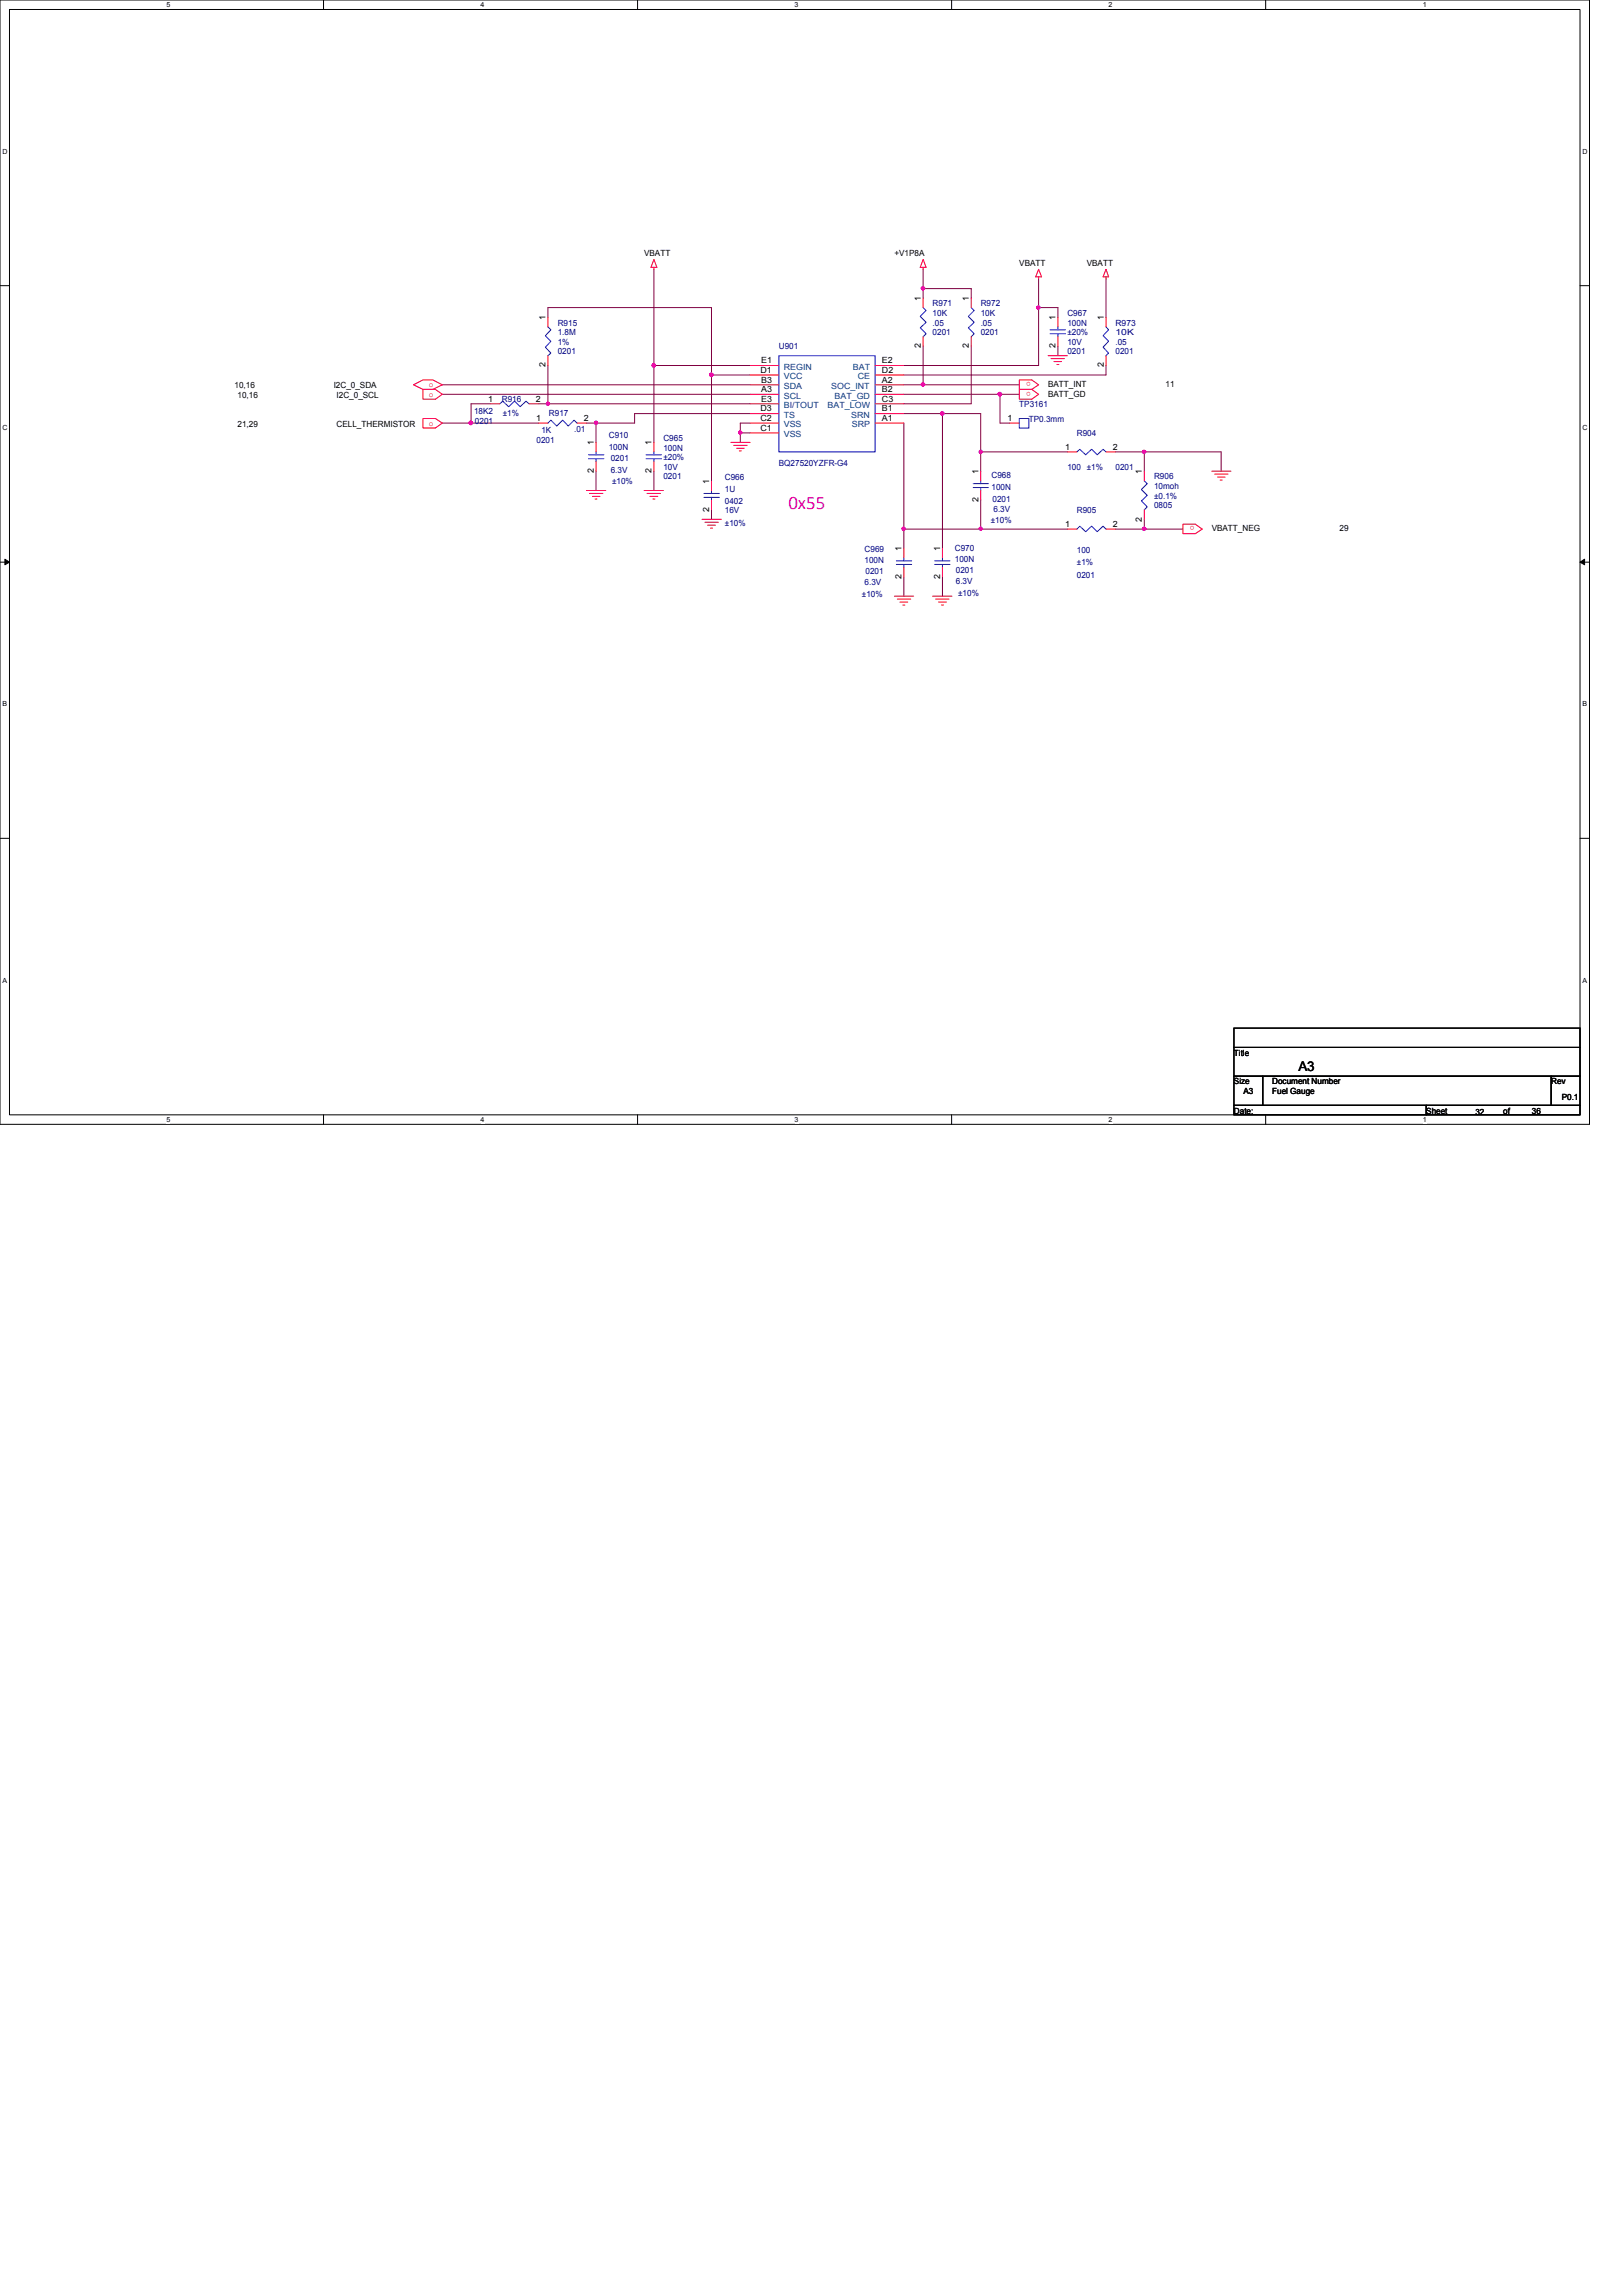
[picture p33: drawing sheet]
<svg xmlns="http://www.w3.org/2000/svg" width="210mm" height="297mm" viewBox="0 0 210 297" stroke-linecap="round" stroke-linejoin="round" font-family="sans-serif">
<defs><g id="words">
<text font-size="2.5" fill="#f0f" x="102" y="65.8">0x55</text>
<text font-size="1.7" x="168" y="138.5">A3</text>
<g font-size="1.1">
<text x="83.4" y="33.1">VBATT</text>
<text x="115.7" y="33.1">+V1P8A</text>
<text x="131.9" y="34.4">VBATT</text>
<text x="140.6" y="34.4">VBATT</text>
<text x="70.6" y="41.4" transform="rotate(-90 70.6 41.4)">1</text>
<text x="119.2" y="38.9" transform="rotate(-90 119.2 38.9)">1</text>
<text x="125.4" y="38.9" transform="rotate(-90 125.4 38.9)">1</text>
<text x="136.6" y="41.4" transform="rotate(-90 136.6 41.4)">1</text>
<text x="142.8" y="41.4" transform="rotate(-90 142.8 41.4)">1</text>
<text x="70.6" y="47.5" transform="rotate(-90 70.6 47.5)">2</text>
<text x="98.5" y="47">E1</text>
<text x="114.1" y="47">E2</text>
<text x="119.2" y="45.1" transform="rotate(-90 119.2 45.1)">2</text>
<text x="125.4" y="45.1" transform="rotate(-90 125.4 45.1)">2</text>
<text x="136.6" y="45.1" transform="rotate(-90 136.6 45.1)">2</text>
<text x="142.8" y="47.5" transform="rotate(-90 142.8 47.5)">2</text>
<text x="30.4" y="50.2">10,16</text>
<text x="30.7" y="51.4">10,16</text>
<text x="43.2" y="50.2">I2C_0_SDA</text>
<text x="43.6" y="51.4">I2C_0_SCL</text>
<text x="63.2" y="51.9">1</text>
<text x="69.3" y="51.9">2</text>
<text x="98.4" y="48.2">D1</text>
<text x="98.4" y="53.2">D3</text>
<text x="98.5" y="49.5">B3</text>
<text x="98.5" y="50.7">A3</text>
<text x="98.5" y="51.9">E3</text>
<text x="114.1" y="51.9">C3</text>
<text x="114.1" y="50.7">B2</text>
<text x="114.1" y="48.2">D2</text>
<text x="114.1" y="49.5">A2</text>
<text x="114.1" y="53.2">B1</text>
<text x="135.6" y="51.3">BATT_GD</text>
<text x="135.6" y="50.1">BATT_INT</text>
<text x="150.8" y="50.1">11</text>
<text x="30.7" y="55.2">21,29</text>
<text x="43.6" y="55.2">CELL_THERMISTOR</text>
<text x="69.4" y="54.4">1</text>
<text x="75.6" y="54.4">2</text>
<text x="76.8" y="57.6" transform="rotate(-90 76.8 57.6)">1</text>
<text x="84.3" y="57.6" transform="rotate(-90 84.3 57.6)">1</text>
<text x="98.4" y="54.4">C2</text>
<text x="98.4" y="55.7">C1</text>
<text x="114.1" y="54.4">A1</text>
<text x="130.4" y="54.4">1</text>
<text x="137.8" y="58.2">1</text>
<text x="144" y="58.2">2</text>
<text x="76.8" y="61.3" transform="rotate(-90 76.8 61.3)">2</text>
<text x="84.3" y="61.3" transform="rotate(-90 84.3 61.3)">2</text>
<text x="91.8" y="62.6" transform="rotate(-90 91.8 62.6)">1</text>
<text x="126.6" y="65" transform="rotate(-90 126.6 65)">2</text>
<text x="126.6" y="61.3" transform="rotate(-90 126.6 61.3)">1</text>
<text x="147.8" y="61.3" transform="rotate(-90 147.8 61.3)">1</text>
<text x="91.8" y="66.2" transform="rotate(-90 91.8 66.2)">2</text>
<text x="116.7" y="71.3" transform="rotate(-90 116.7 71.3)">1</text>
<text x="121.7" y="71.3" transform="rotate(-90 121.7 71.3)">1</text>
<text x="137.8" y="68.2">1</text>
<text x="144" y="68.2">2</text>
<text x="147.8" y="67.5" transform="rotate(-90 147.8 67.5)">2</text>
<text x="156.8" y="68.7">VBATT_NEG</text>
<text x="173.4" y="68.7">29</text>
<text x="116.7" y="74.9" transform="rotate(-90 116.7 74.9)">2</text>
<text x="121.7" y="74.9" transform="rotate(-90 121.7 74.9)">2</text>
<text x="159.7" y="136.6">Title</text>
<text x="159.7" y="140.3">Size</text>
<text x="160.9" y="141.6">A3</text>
<text x="164.6" y="141.6">Fuel Gauge</text>
<text x="164.6" y="140.3">Document Number</text>
<text x="200.7" y="140.3">Rev</text>
<text x="202.1" y="142.3">P0.1</text>
<text x="159.7" y="144.1">Date:</text>
<text x="184.6" y="144.1">Sheet</text>
<text x="190.9" y="144.2">32</text>
<text x="194.5" y="144.1">of</text>
<text x="198.2" y="144.1">36</text>
</g>
<g font-size="1.1" fill="#000080">
<text x="120.7" y="39.6">R971</text>
<text x="120.7" y="40.9">10K</text>
<text x="126.9" y="39.6">R972</text>
<text x="126.9" y="40.9">10K</text>
<text x="138.1" y="40.9">C967</text>
<text x="72.2" y="42.1">R915</text>
<text x="72.2" y="43.3">1.8M</text>
<text x="72.2" y="44.6">1%</text>
<text x="72.2" y="45.8">0201</text>
<text x="100.8" y="45.2">U901</text>
<text x="120.7" y="42.1">.05</text>
<text x="120.7" y="43.3">0201</text>
<text x="126.9" y="42.1">.05</text>
<text x="126.9" y="43.3">0201</text>
<text x="138.1" y="42.1">100N</text>
<text x="138.1" y="45.8">0201</text>
<text x="138.1" y="44.6">10V</text>
<text x="138.1" y="43.3">±20%</text>
<text x="144.4" y="42.1">R973</text>
<text x="144.4" y="43.3">10K</text>
<text x="144.4" y="44.6">.05</text>
<text x="144.4" y="45.8">0201</text>
<text x="61.3" y="53.6">18K2</text>
<text x="64.9" y="51.9">R916</text>
<text x="65.1" y="53.8">±1%</text>
<text x="71" y="53.8">R917</text>
<text x="131.9" y="52.7">TP3161</text>
<text x="61.5" y="54.8">0201</text>
<text x="69.4" y="57.3">0201</text>
<text x="70.1" y="56">1K</text>
<text x="74.3" y="55.9">.01</text>
<text x="78.8" y="56.7">C910</text>
<text x="78.8" y="58.2">100N</text>
<text x="79" y="59.6">0201</text>
<text x="85.9" y="57.1">C965</text>
<text x="85.9" y="58.3">100N</text>
<text x="85.9" y="59.5">±20%</text>
<text x="133.1" y="54.6">TP0.3mm</text>
<text x="139.4" y="56.4">R904</text>
<text x="79" y="61.2">6.3V</text>
<text x="79.2" y="62.7">±10%</text>
<text x="85.9" y="62">0201</text>
<text x="85.9" y="60.8">10V</text>
<text x="93.8" y="62.1">C966</text>
<text x="93.8" y="63.6">1U</text>
<text x="93.8" y="65.2">0402</text>
<text x="100.8" y="60.3">BQ27520YZFR-G4</text>
<text x="128.3" y="61.9">C968</text>
<text x="128.3" y="63.4">100N</text>
<text x="128.4" y="64.9">0201</text>
<text x="138.1" y="60.8">100 ±1%</text>
<text x="144.4" y="60.8">0201</text>
<text x="149.4" y="62">R906</text>
<text x="149.4" y="63.3">10moh</text>
<text x="149.4" y="64.5">±0.1%</text>
<text x="149.4" y="65.7">0805</text>
<text x="93.8" y="66.4">16V</text>
<text x="93.8" y="68">±10%</text>
<text x="111.9" y="71.4">C969</text>
<text x="123.6" y="71.2">C970</text>
<text x="128.2" y="67.6">±10%</text>
<text x="128.6" y="66.3">6.3V</text>
<text x="139.4" y="66.4">R905</text>
<text x="139.4" y="71.5">100</text>
<text x="111.5" y="77.2">±10%</text>
<text x="111.9" y="72.9">100N</text>
<text x="111.9" y="75.7">6.3V</text>
<text x="112" y="74.2">0201</text>
<text x="123.6" y="72.7">100N</text>
<text x="123.7" y="74.1">0201</text>
<text x="123.7" y="75.6">6.3V</text>
<text x="124" y="77.1">±10%</text>
<text x="139.4" y="73.1">±1%</text>
<text x="139.4" y="74.7">0201</text>
</g>
<g font-size="1.1" fill="#004080">
<text x="101.4" y="47.8">REGIN</text>
<text x="110.4" y="47.8">BAT</text>
<text x="101.4" y="49.1">VCC</text>
<text x="101.4" y="50.3">SDA</text>
<text x="101.4" y="51.6">SCL</text>
<text x="101.4" y="52.8">BI/TOUT</text>
<text x="107.1" y="52.8">BAT_LOW</text>
<text x="107.6" y="50.3">SOC_INT</text>
<text x="108" y="51.6">BAT_GD</text>
<text x="111" y="49.1">CE</text>
<text x="101.4" y="54.1">TS</text>
<text x="101.4" y="55.3">VSS</text>
<text x="101.4" y="56.6">VSS</text>
<text x="110.2" y="54.1">SRN</text>
<text x="110.2" y="55.3">SRP</text>
</g>
<g font-size="1.1" fill="#f00">
<text x="55.5" y="51.3">o</text>
<text x="55.5" y="50.1">o</text>
<text x="133.4" y="50.7" transform="rotate(-180 133.4 50.7)">o</text>
<text x="133.4" y="49.4" transform="rotate(-180 133.4 49.4)">o</text>
<text x="55.5" y="55.1">o</text>
<text x="154.6" y="68.1" transform="rotate(-180 154.6 68.1)">o</text>
</g>
<g font-size=".9">
<text x="21.5" y=".9">5</text>
<text x="62.2" y=".9">4</text>
<text x="102.8" y=".9">3</text>
<text x="143.5" y=".9">2</text>
<text x="184.1" y=".9">1</text>
<text x=".3" y="19.9">D</text>
<text x="204.8" y="19.9">D</text>
<text x=".3" y="55.6">C</text>
<text x="204.8" y="55.6">C</text>
<text x=".3" y="91.4">B</text>
<text x="204.8" y="91.4">B</text>
<text x=".3" y="127.1">A</text>
<text x="204.8" y="127.1">A</text>
<text x="21.5" y="145.2">5</text>
<text x="62.2" y="145.2">4</text>
<text x="102.8" y="145.2">3</text>
<text x="143.5" y="145.2">2</text>
<text x="184.1" y="145.2">1</text>
</g>
</g></defs>
<path d="M0 0h205.7v145.5h-205.7zM1.2 1.2h203.3v143h-203.3z" fill="none" stroke="#000" stroke-width=".13"/>
<g fill="#fff">
<path d="M21.5 .1h.6v1h-.6z"/>
<path d="M21.5 144.4h.6v1h-.6z"/>
</g>
<path d="M41.9 0v1.2M41.9 144.2v1.3" fill="none" stroke="#000" stroke-width=".13"/>
<g fill="#fff">
<path d="M62.2 .1h.5v1h-.5z"/>
<path d="M62.2 144.4h.5v1h-.5z"/>
</g>
<path d="M82.5 0v1.2M82.5 144.2v1.3" fill="none" stroke="#000" stroke-width=".13"/>
<g fill="#fff">
<path d="M102.8 .1h.5v1h-.5z"/>
<path d="M102.8 144.4h.5v1h-.5z"/>
</g>
<path d="M123.1 0v1.2M123.1 144.2v1.3" fill="none" stroke="#000" stroke-width=".13"/>
<g fill="#fff">
<path d="M143.5 .1h.5v1h-.5z"/>
<path d="M143.5 144.4h.5v1h-.5z"/>
</g>
<path d="M163.8 0v1.2M163.8 144.2v1.3" fill="none" stroke="#000" stroke-width=".13"/>
<g fill="#fff">
<path d="M184.1 .1h.5v1h-.5z"/>
<path d="M184.1 144.4h.5v1h-.5z"/>
<path d="M.3 19.1h.7v1h-.7z"/>
<path d="M204.8 19.1h.6v1h-.6z"/>
<path d="M.3 54.8h.7v1h-.7z"/>
<path d="M204.8 54.8h.6v1h-.6z"/>
</g>
<path d="M0 37h1.2M204.5 37h1.2" fill="none" stroke="#000" stroke-width=".13"/>
<g fill="#fff">
<path d="M.3 90.6h.6v1h-.6z"/>
<path d="M204.8 90.6h.6v1h-.6z"/>
</g>
<path d="M0 72.7h1.2M.6 72.3l.6 .4-.6 .4zM204.5 72.7l.6-.4v.8zM204.5 72.7h1.2" fill="none" stroke="#000" stroke-width=".13"/>
<path d="M.6 72.3l.6 .4-.6 .4zM204.5 72.7l.6-.4v.8z" fill="#000"/>
<g fill="#fff">
<path d="M.3 126.3h.6v1h-.6z"/>
<path d="M204.8 126.3h.6v1h-.6z"/>
</g>
<path d="M0 108.5h1.2M204.5 108.5h1.2" fill="none" stroke="#000" stroke-width=".13"/>
<path d="M143.1 36.1v5M92.1 48.5v13.7M97.1 47.3h-12.5v9.9M117 47.3h17.4M143.1 47.3v1.2M144.4 58.5h3.7M158 58.5v2.5M84.6 61v2.5" fill="none" stroke="#800040" stroke-width=".13"/>
<path d="M91.9 48.3h.3l.1 .2-.1 .1-.2 .1-.1-.1z" fill-rule="evenodd" fill="#f0f"/>
<path d="M91.9 48.3h.3l.1 .2-.1 .1-.2 .1-.1-.1z" fill="none" stroke="#f0f" stroke-width=".13"/>
<path d="M84.6 34.8v12.5M134.4 39.8v7.5M92.1 48.5h5M117 48.5h26.1M144.4 68.5h3.7" fill="none" stroke="#800040" stroke-width=".13"/>
<path d="M84.4 47.1h.4v.1v.2l-.2 .1-.2-.1z" fill-rule="evenodd" fill="#f0f"/>
<path d="M84.4 47.1h.4v.1v.2l-.2 .1-.2-.1z" fill="none" stroke="#f0f" stroke-width=".13"/>
<path d="M136.9 39.8v1.3M95.8 54.7v2.5" fill="none" stroke="#800040" stroke-width=".13"/>
<path d="M95.6 55.8h.3l.1 .2-.1 .1-.1 .1-.2-.1z" fill-rule="evenodd" fill="#f0f"/>
<path d="M95.6 55.8h.3l.1 .2-.1 .1-.1 .1-.2-.1z" fill="none" stroke="#f0f" stroke-width=".13"/>
<path d="M134.4 36.1v3.7M95.8 56h1.3M95.8 54.7h1.3" fill="none" stroke="#800040" stroke-width=".13"/>
<path d="M134.2 39.6h.3l.1 .2-.1 .1-.1 .1-.2-.1z" fill-rule="evenodd" fill="#f0f"/>
<path d="M134.2 39.6h.3l.1 .2-.1 .1-.1 .1-.2-.1z" fill="none" stroke="#f0f" stroke-width=".13"/>
<path d="M119.5 37.3v1.3M134.4 39.8h2.5" fill="none" stroke="#800040" stroke-width=".13"/>
<path d="M119.3 37.1h.3l.1 .2-.1 .1-.2 .1-.1-.1z" fill-rule="evenodd" fill="#f0f"/>
<path d="M119.3 37.1h.3l.1 .2-.1 .1-.2 .1-.1-.1z" fill="none" stroke="#f0f" stroke-width=".13"/>
<path d="M119.5 34.8v2.5h6.2v1.3M117 53.5h5M119.5 44.8v5M125.7 44.8v7.4M92.1 66v1.2M126.9 68.5h11.2" fill="none" stroke="#800040" stroke-width=".13"/>
<path d="M126.8 68.3h.3v.1v.1l-.2 .1-.1-.1z" fill-rule="evenodd" fill="#f0f"/>
<path d="M126.8 68.3h.3v.1v.1l-.2 .1-.1-.1z" fill="none" stroke="#f0f" stroke-width=".13"/>
<path d="M117 54.7v13.8" fill="none" stroke="#800040" stroke-width=".13"/>
<path d="M116.8 68.3h.3l.1 .1-.1 .1-.2 .1-.1-.1z" fill-rule="evenodd" fill="#f0f"/>
<path d="M116.8 68.3h.3l.1 .1-.1 .1-.2 .1-.1-.1z" fill="none" stroke="#f0f" stroke-width=".13"/>
<path d="M122 53.5v17.4M126.9 58.5v2.5" fill="none" stroke="#800040" stroke-width=".13"/>
<path d="M121.8 53.3h.3l.1 .2-.1 .1-.2 .1-.1-.1z" fill-rule="evenodd" fill="#f0f"/>
<path d="M121.8 53.3h.3l.1 .2-.1 .1-.2 .1-.1-.1z" fill="none" stroke="#f0f" stroke-width=".13"/>
<path d="M122 53.5h4.9M126.9 58.5h11.2M117 68.5v2.4M117 74.7v2.4M122 74.7v2.4" fill="none" stroke="#800040" stroke-width=".13"/>
<path d="M126.8 58.3h.3v.2v.1l-.2 .1-.1-.1z" fill-rule="evenodd" fill="#f0f"/>
<path d="M126.8 58.3h.3v.2v.1l-.2 .1-.1-.1z" fill="none" stroke="#f0f" stroke-width=".13"/>
<path d="M57.2 49.8h39.9M57.2 51h39.9M117 52.2h8.7M117 49.8h14.9M126.9 53.5v5M136.9 44.8v1.2M126.9 64.7v3.8h-9.9" fill="none" stroke="#800040" stroke-width=".13"/>
<path d="M119.3 49.6h.3l.1 .1-.1 .2-.2 .1-.1-.1z" fill-rule="evenodd" fill="#f0f"/>
<path d="M119.3 49.6h.3l.1 .1-.1 .2-.2 .1-.1-.1z" fill="none" stroke="#f0f" stroke-width=".13"/>
<path d="M117 51h12.4M158 58.5h-9.9v2.5" fill="none" stroke="#800040" stroke-width=".13"/>
<path d="M147.9 58.3h.3l.1 .2-.1 .1-.2 .1-.1-.1z" fill-rule="evenodd" fill="#f0f"/>
<path d="M147.9 58.3h.3l.1 .2-.1 .1-.2 .1-.1-.1z" fill="none" stroke="#f0f" stroke-width=".13"/>
<path d="M148.1 67.2v1.3h5" fill="none" stroke="#800040" stroke-width=".13"/>
<path d="M147.9 68.3h.3l.1 .1-.1 .1-.2 .1-.1-.1z" fill-rule="evenodd" fill="#f0f"/>
<path d="M147.9 68.3h.3l.1 .1-.1 .1-.2 .1-.1-.1z" fill="none" stroke="#f0f" stroke-width=".13"/>
<path d="M70.9 52.2h26.2" fill="none" stroke="#800040" stroke-width=".13"/>
<path d="M70.8 52.1h.2l.1 .1-.1 .2-.1 .1-.1-.1z" fill-rule="evenodd" fill="#f0f"/>
<path d="M70.8 52.1h.2l.1 .1-.1 .2-.1 .1-.1-.1z" fill="none" stroke="#f0f" stroke-width=".13"/>
<path d="M61 54.7h8.7M70.9 47.3v4.9M70.9 41.1v-1.3h21.2v8.7M75.9 54.7h1.2M97.1 53.5h-15v1.2" fill="none" stroke="#800040" stroke-width=".13"/>
<path d="M60.8 54.5h.3l.1 .2-.1 .2h-.2h-.1z" fill-rule="evenodd" fill="#f0f"/>
<path d="M60.8 54.5h.3l.1 .2-.1 .2h-.2h-.1z" fill="none" stroke="#f0f" stroke-width=".13"/>
<path d="M63.5 52.2h-2.5v2.5h-3.8M69.7 52.2h1.2M82.1 54.7h-5v2.5M77.1 61v2.5" fill="none" stroke="#800040" stroke-width=".13"/>
<path d="M77 54.5h.3v.2v.2h-.2h-.1z" fill-rule="evenodd" fill="#f0f"/>
<path d="M77 54.5h.3v.2v.2h-.2h-.1z" fill="none" stroke="#f0f" stroke-width=".13"/>
<path d="M131.9 51h-2.5v3.7" fill="none" stroke="#800040" stroke-width=".13"/>
<path d="M129.2 50.8h.3l.1 .2-.1 .1-.1 .1-.2-.1z" fill-rule="evenodd" fill="#f0f"/>
<path d="M129.2 50.8h.3l.1 .2-.1 .1-.1 .1-.2-.1z" fill="none" stroke="#f0f" stroke-width=".13"/>
<path d="M129.4 54.7h1.3" fill="none" stroke="#800040" stroke-width=".13"/>
<g fill="none" stroke="#f00" stroke-width=".13">
<path d="M84.6 33.6l.4 1h-.8zM84.6 34.6v.2M119.5 33.6l.3 1h-.7zM119.5 34.6v.2M119.5 38.6v1.2M125.7 38.6v1.2M134.4 35.8v.3M134.4 34.8l.4 1h-.8zM143.1 35.8v.3M143.1 34.8l.4 1h-.8zM53.5 49.8l1.2-.7h1.3l1.2 .7-1.2 .6h-1.3zM54.7 50.4h1.6l.9 .6-.9 .6h-1.6z"/>
<path d="M54.7 54.1h1.6l.9 .6-.9 .7h-1.6zM63.5 52.2h1.2M68.5 52.2h1.2M69.7 54.7h1.2M70.9 41.1v1.2M70.9 46v1.3M74.7 54.7h1.2M77.1 57.2v1.3M77.1 59.7v1.3M84.6 57.2v1.3M84.6 59.7v1.3M94.6 57.2h2.5"/>
<path d="M95 57.6h1.7M95.3 58h1M95.7 58.3h.2M97.1 47.3h3.7M97.1 48.5h3.7M97.1 49.8h3.7M97.1 51h3.7M97.1 52.2h3.7M97.1 53.5h3.7M97.1 54.7h3.7M97.1 56h3.7M113.2 47.3h3.8"/>
<path d="M113.2 48.5h3.8M113.2 49.8h3.8M113.2 51h3.8M113.2 52.2h3.8M113.2 53.5h3.8M113.2 54.7h3.8M119.5 43.6v1.2M125.7 43.6v1.2M130.7 54.7h1.2M131.9 50.4h1.6l.9 .6-.9 .6h-1.6zM131.9 49.1h1.6l.9 .7-.9 .6h-1.6zM135.6 46h2.5"/>
<path d="M136 46.4h1.8M136.4 46.8h1M136.8 47.2h.2M136.9 41.1v1.2M136.9 43.6v1.2M138.1 58.5h1.3M143.1 41.1v1.2M143.1 46v1.3M143.1 58.5h1.3M75.9 63.5h2.5M76.3 63.8h1.7M76.7 64.2h.9"/>
<path d="M77 64.6h.3M83.4 63.5h2.5M83.7 63.8h1.8M84.1 64.2h1M84.5 64.6h.3M90.8 67.2h2.5M91.2 67.6h1.8M91.6 67.9h1M91.9 68.3h.3M92.1 62.2v1.3M92.1 64.7v1.3M115.7 77.1h2.5"/>
<path d="M116.1 77.5h1.8M116.5 77.9h1M116.8 78.3h.3M117 70.9v1.3M117 73.4v1.3M120.7 77.1h2.5M121.1 77.5h1.7M121.5 77.9h1M121.8 78.3h.3M122 70.9v1.3M122 73.4v1.3M126.9 61v1.2"/>
<path d="M126.9 63.5v1.2M138.1 68.5h1.3M143.1 68.5h1.3M148.1 61v1.2M148.1 66v1.2M153.1 67.8h1.6l.9 .7-.9 .5h-1.6zM156.8 61h2.5M157.2 61.3h1.7M157.6 61.7h.9M157.9 62.1h.3"/>
</g>
<path d="M159.7 133h44.8v2.5h-44.8zM159.7 135.5h44.8v3.7h-44.8zM159.7 139.2h3.7v3.8h-3.7zM163.4 139.2h37.3v3.8h-37.3zM200.7 139.2h3.8v3.8h-3.8zM159.7 143h24.9v1.2h-24.9zM184.6 143h19.9v1.2h-19.9z" fill="none" stroke="#000" stroke-width=".13"/>
<g fill="none" stroke="#00f" stroke-width=".13">
<path d="M119.5 39.8l.3 .4-.7 .7 .7 .8-.7 .7 .7 .8-.3 .4M125.7 39.8l.4 .4-.8 .7 .8 .8-.8 .7 .8 .8-.4 .4M64.7 52.2l.4-.3 .7 .7 .8-.7 .7 .7 .8-.7 .4 .3M70.9 54.7l.4-.3 .8 .7 .7-.7 .7 .7 .8-.7 .4 .3M70.9 42.3l.4 .4-.7 .7 .7 .8-.7 .7 .7 .8-.4 .3M76.2 58.8h1.9M76.2 59.4h1.9M77.1 58.5v.3M77.1 59.4v.3M83.6 58.8h2M83.6 59.4h2M84.6 58.5v.3"/>
<path d="M84.6 59.4v.3M100.8 46h12.4v12.5h-12.4zM131.9 54.1h1.2v1.3h-1.2zM135.9 42.7h2M135.9 43.2h2M136.9 42.3v.4M136.9 43.2v.4M139.4 58.5l.3-.4 .8 .7 .8-.7 .7 .7 .7-.7 .4 .4M143.1 42.3l.4 .4-.8 .7 .8 .8-.8 .7 .8 .8-.4 .3M91.1 63.8h2M91.1 64.3h2M92.1 63.5v.3"/>
<path d="M92.1 64.3v.4M116 72.6h2M116 73h2M117 72.2v.4M117 73v.4M120.9 72.6h2M120.9 73h2M122 72.2v.4M122 73v.4M125.9 62.6h2M125.9 63.1h2M126.9 62.2v.4"/>
<path d="M126.9 63.1v.4M139.4 68.5l.3-.4 .8 .7 .8-.7 .7 .7 .7-.7 .4 .4M148.1 62.2l.4 .4-.8 .7 .8 .8-.8 .7 .8 .8-.4 .4"/>
</g>
<path d="M91.9 48.3h.3l.1 .2-.1 .1-.2 .1-.1-.1z" fill-rule="evenodd" fill="#f0f"/>
<path d="M91.9 48.3h.3l.1 .2-.1 .1-.2 .1-.1-.1z" fill="none" stroke="#f0f" stroke-width=".13"/>
<path d="M84.4 47.1h.4v.1v.2l-.2 .1-.2-.1z" fill-rule="evenodd" fill="#f0f"/>
<path d="M84.4 47.1h.4v.1v.2l-.2 .1-.2-.1z" fill="none" stroke="#f0f" stroke-width=".13"/>
<path d="M95.6 55.8h.3l.1 .2-.1 .1-.1 .1-.2-.1z" fill-rule="evenodd" fill="#f0f"/>
<path d="M95.6 55.8h.3l.1 .2-.1 .1-.1 .1-.2-.1z" fill="none" stroke="#f0f" stroke-width=".13"/>
<path d="M134.2 39.6h.3l.1 .2-.1 .1-.1 .1-.2-.1z" fill-rule="evenodd" fill="#f0f"/>
<path d="M134.2 39.6h.3l.1 .2-.1 .1-.1 .1-.2-.1z" fill="none" stroke="#f0f" stroke-width=".13"/>
<path d="M119.3 37.1h.3l.1 .2-.1 .1-.2 .1-.1-.1z" fill-rule="evenodd" fill="#f0f"/>
<path d="M119.3 37.1h.3l.1 .2-.1 .1-.2 .1-.1-.1z" fill="none" stroke="#f0f" stroke-width=".13"/>
<path d="M126.8 68.3h.3v.1v.1l-.2 .1-.1-.1z" fill-rule="evenodd" fill="#f0f"/>
<path d="M126.8 68.3h.3v.1v.1l-.2 .1-.1-.1z" fill="none" stroke="#f0f" stroke-width=".13"/>
<path d="M116.8 68.3h.3l.1 .1-.1 .1-.2 .1-.1-.1z" fill-rule="evenodd" fill="#f0f"/>
<path d="M116.8 68.3h.3l.1 .1-.1 .1-.2 .1-.1-.1z" fill="none" stroke="#f0f" stroke-width=".13"/>
<path d="M121.8 53.3h.3l.1 .2-.1 .1-.2 .1-.1-.1z" fill-rule="evenodd" fill="#f0f"/>
<path d="M121.8 53.3h.3l.1 .2-.1 .1-.2 .1-.1-.1z" fill="none" stroke="#f0f" stroke-width=".13"/>
<path d="M126.8 58.3h.3v.2v.1l-.2 .1-.1-.1z" fill-rule="evenodd" fill="#f0f"/>
<path d="M126.8 58.3h.3v.2v.1l-.2 .1-.1-.1z" fill="none" stroke="#f0f" stroke-width=".13"/>
<path d="M119.3 49.6h.3l.1 .1-.1 .2-.2 .1-.1-.1z" fill-rule="evenodd" fill="#f0f"/>
<path d="M119.3 49.6h.3l.1 .1-.1 .2-.2 .1-.1-.1z" fill="none" stroke="#f0f" stroke-width=".13"/>
<path d="M147.9 58.3h.3l.1 .2-.1 .1-.2 .1-.1-.1z" fill-rule="evenodd" fill="#f0f"/>
<path d="M147.9 58.3h.3l.1 .2-.1 .1-.2 .1-.1-.1z" fill="none" stroke="#f0f" stroke-width=".13"/>
<path d="M147.9 68.3h.3l.1 .1-.1 .1-.2 .1-.1-.1z" fill-rule="evenodd" fill="#f0f"/>
<path d="M147.9 68.3h.3l.1 .1-.1 .1-.2 .1-.1-.1z" fill="none" stroke="#f0f" stroke-width=".13"/>
<path d="M70.8 52.1h.2l.1 .1-.1 .2-.1 .1-.1-.1z" fill-rule="evenodd" fill="#f0f"/>
<path d="M70.8 52.1h.2l.1 .1-.1 .2-.1 .1-.1-.1z" fill="none" stroke="#f0f" stroke-width=".13"/>
<path d="M60.8 54.5h.3l.1 .2-.1 .2h-.2h-.1z" fill-rule="evenodd" fill="#f0f"/>
<path d="M60.8 54.5h.3l.1 .2-.1 .2h-.2h-.1z" fill="none" stroke="#f0f" stroke-width=".13"/>
<path d="M77 54.5h.3v.2v.2h-.2h-.1z" fill-rule="evenodd" fill="#f0f"/>
<path d="M77 54.5h.3v.2v.2h-.2h-.1z" fill="none" stroke="#f0f" stroke-width=".13"/>
<path d="M129.2 50.8h.3l.1 .2-.1 .1-.1 .1-.2-.1z" fill-rule="evenodd" fill="#f0f"/>
<path d="M129.2 50.8h.3l.1 .2-.1 .1-.1 .1-.2-.1z" fill="none" stroke="#f0f" stroke-width=".13"/>
<use href="#words"/>
</svg>
